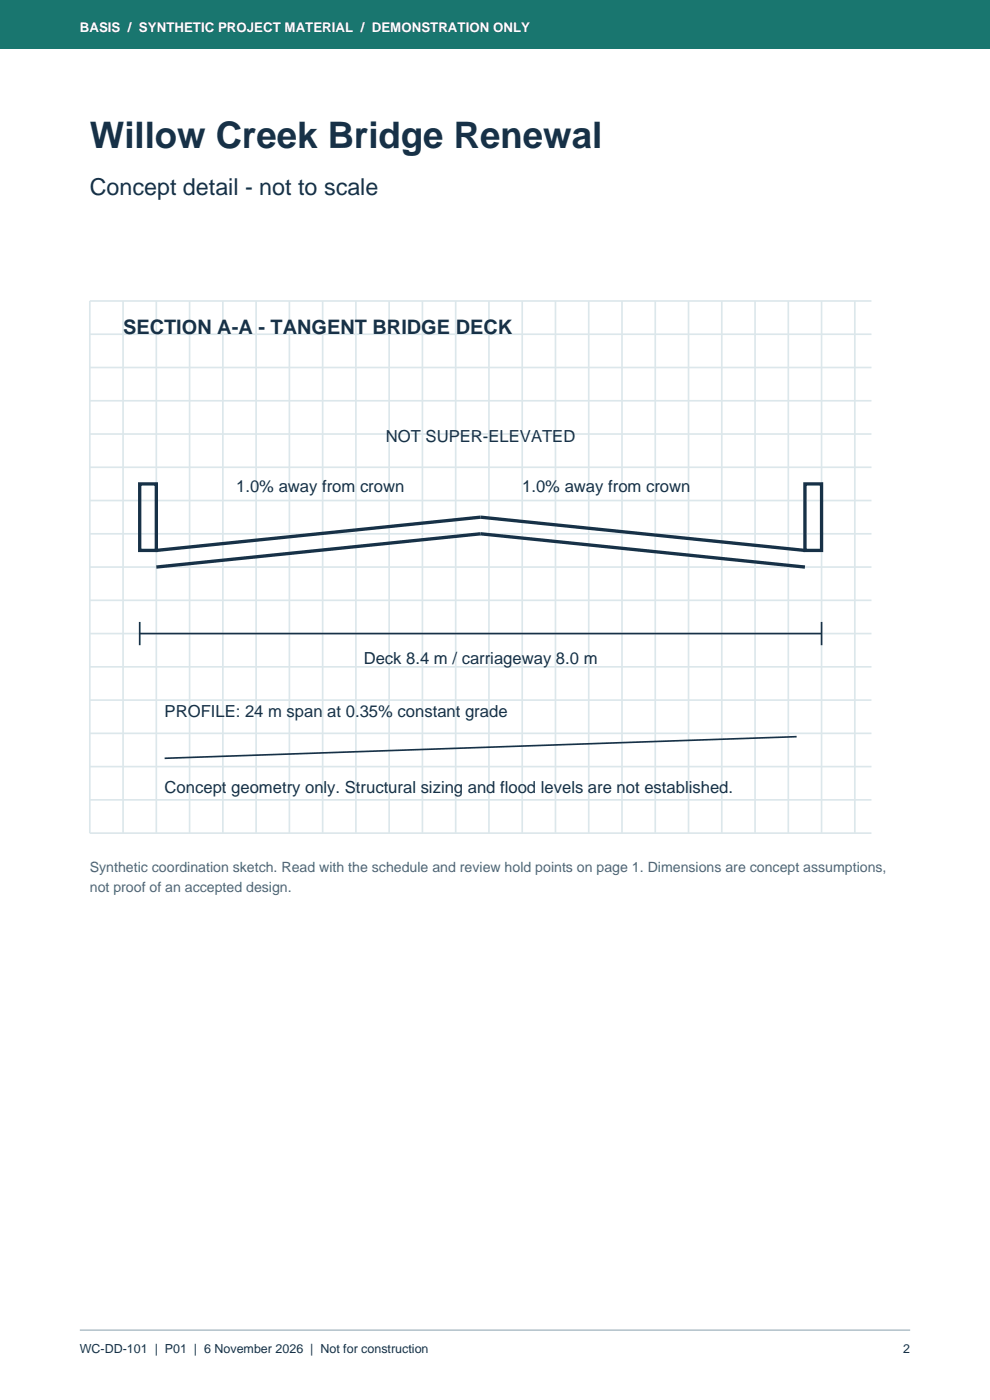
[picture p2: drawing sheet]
<svg xmlns="http://www.w3.org/2000/svg" width="210mm" height="297mm" viewBox="0 0 210 297" stroke-linecap="round" stroke-linejoin="round" font-family="sans-serif">
<defs><g id="words">
<text font-size="7.8" fill="#173147" x="19" y="31.4">Willow Creek Bridge Renewal</text>
<text font-size="4.9" fill="#173147" x="19" y="41.3">Concept detail - not to scale</text>
<text font-size="4.2" fill="#173147" x="26.1" y="70.9">SECTION A-A - TANGENT BRIDGE DECK</text>
<g font-size="3.5" fill="#173147">
<text x="81.9" y="93.8">NOT SUPER-ELEVATED</text>
<text x="50.1" y="104.4">1.0% away from crown</text>
<text x="110.8" y="104.4">1.0% away from crown</text>
<text x="77.2" y="140.8">Deck 8.4 m / carriageway 8.0 m</text>
<text x="34.9" y="152">PROFILE: 24 m span at 0.35% constant grade</text>
<text x="34.9" y="168.3">Concept geometry only. Structural sizing and flood levels are not established.</text>
</g>
<g font-size="3" fill="#526575">
<text x="19" y="185">Synthetic coordination sketch. Read with the schedule and review hold points on page 1. Dimensions are concept assumptions,</text>
<text x="19" y="189.3">not proof of an accepted design.</text>
</g>
<text font-size="2.8" fill="#fff" x="16.9" y="6.7">BASIS / SYNTHETIC PROJECT MATERIAL / DEMONSTRATION ONLY</text>
<g font-size="2.6" fill="#173147">
<text x="16.9" y="287.1">WC-DD-101 | P01 | 6 November 2026 | Not for construction</text>
<text x="191.6" y="287.1">2</text>
</g>
</g></defs>
<path d="M0 0h210v10.2h-210z" fill-rule="evenodd" fill="#19766f"/>
<path d="M16.9 282.2h176.2" fill="none" stroke="#b4c6cf" stroke-width=".35"/>
<g fill="none" stroke="#dce7eb" stroke-width=".35">
<path d="M19 78h165.9M19 70.9h165.9M26.1 63.9v112.8M33.2 63.9v112.8M40.2 63.9v112.8M47.3 63.9v112.8M54.3 63.9v112.8M61.4 63.9v112.8M68.4 63.9v112.8M75.5 63.9v112.8M82.5 63.9v112.8M89.6 63.9v112.8"/>
<path d="M96.7 63.9v112.8M103.7 63.9v112.8M110.8 63.9v112.8M117.8 63.9v112.8M124.9 63.9v112.8M131.9 63.9v112.8M139 63.9v112.8M146 63.9v112.8M153.1 63.9v112.8M160.2 63.9v112.8M167.2 63.9v112.8M174.3 63.9v112.8"/>
<path d="M181.3 63.9v112.8M184.9 63.9h-165.9v112.8h165.9M19 99.1h165.9M19 92.1h165.9M19 85h165.9M19 113.2h165.9M19 106.2h165.9M19 134.4h165.9M19 127.4h165.9M19 120.3h165.9M19 155.6h165.9M19 148.5h165.9"/>
<path d="M19 141.5h165.9M19 169.7h165.9M19 162.6h165.9"/>
</g>
<path d="M29.6 102.7h3.6v14.1h-3.6zM33.2 116.8l68.8-7.1 68.7 7.1M170.7 102.7h3.6v14.1h-3.6zM33.2 120.3l68.8-7.1 68.7 7.1" fill="none" stroke="#173147" stroke-width=".71" stroke-linecap="butt"/>
<path d="M29.6 134.4h144.7M29.6 131.9v5M174.3 131.9v5M169 156.3l-134.1 4.6" fill="none" stroke="#173147" stroke-width=".35"/>
<use href="#words"/>
</svg>
